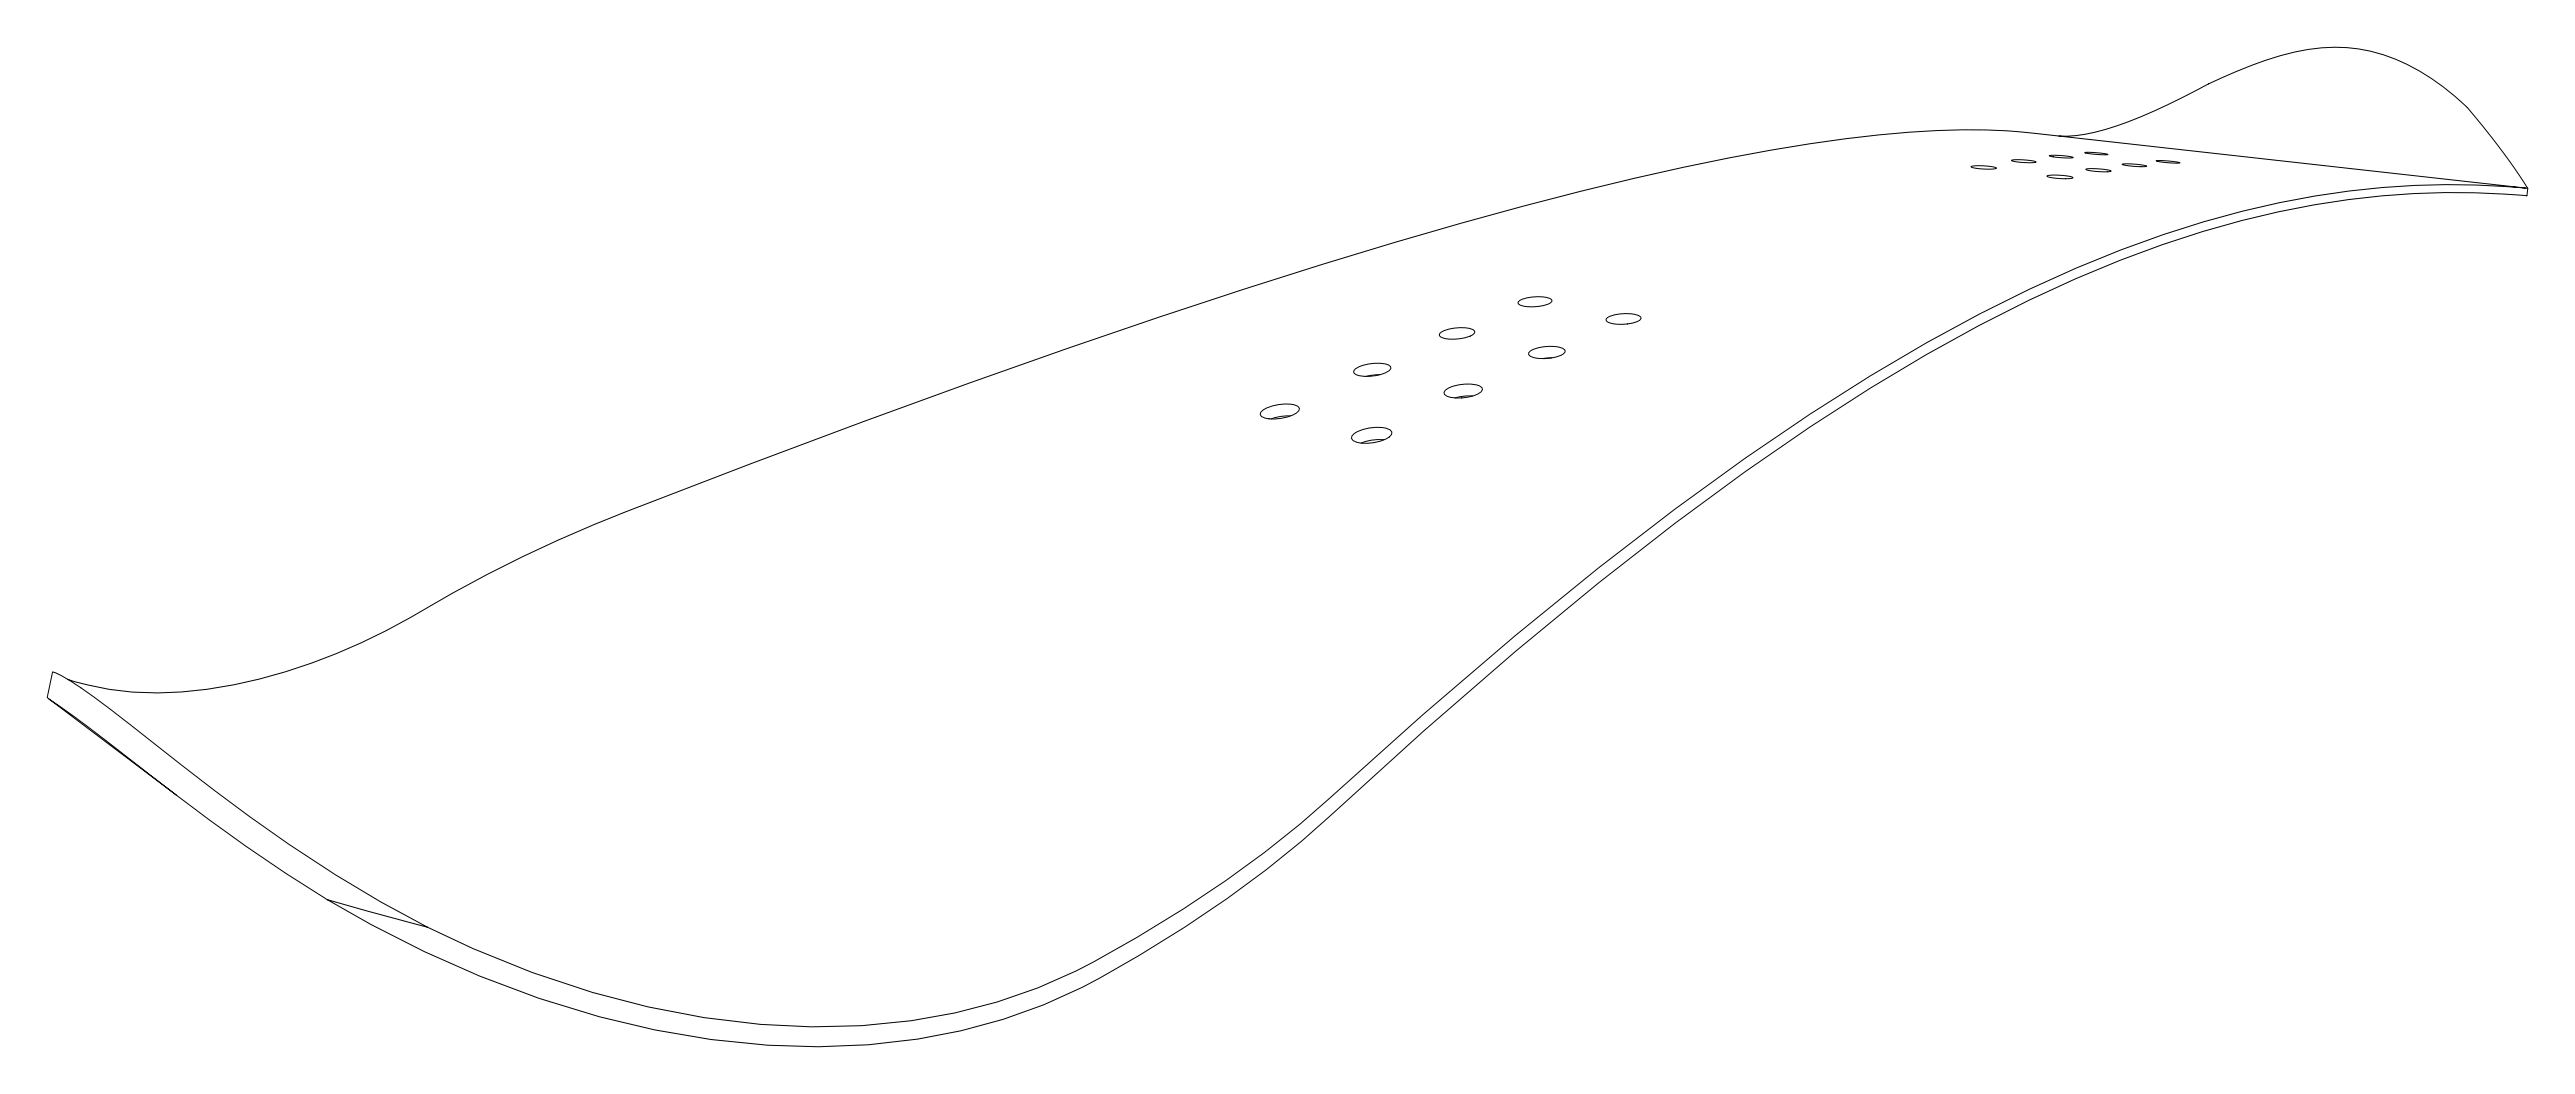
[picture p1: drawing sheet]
<svg xmlns="http://www.w3.org/2000/svg" width="1091mm" height="463mm" viewBox="0 0 1091 463" stroke-linecap="round" stroke-linejoin="round" font-family="sans-serif">
<g fill="none" stroke="#000" stroke-width=".42">
<path d="M872.3 57.6a70.4 70.4 0 0 0 29.3-6 290.4 290.4 0 0 0 34-16.1 169.5 169.5 0 0 1 42.3-14.6 70 70 0 0 1 52.2 12.4 79.5 79.5 0 0 1 21.9 20.3 248.4 248.4 0 0 1 18.9 26.2l-.2-.1a351.8 351.8 0 0 0-137.1 14.2 560.2 560.2 0 0 0-117.3 51.2 1007.6 1007.6 0 0 0-106.7 70.5 1933.1 1933.1 0 0 0-146.8 122.9 511 511 0 0 1-106.7 72.6 244.4 244.4 0 0 1-112.3 23.7 370.4 370.4 0 0 1-143.3-33.1l-19.4-9M835.2 70.5a25.5 25.5 0 0 1 10.6 .6 21.5 21.5 0 0 1-10.8-.4zM852.2 67.8a29 29 0 0 1 10.4 .7 24.1 24.1 0 0 1-10.5-.5zM867.3 74.4a26 26 0 0 1 10.9 .8l-.1 .2a25.4 25.4 0 0 1-11-.7zM868.2 65.9a28.4 28.4 0 0 1 10.1 .8 27.6 27.6 0 0 1-10.1-.8zM883.2 64.6h4.3l5.5 .8-5.9-.1zM883.7 71.6a29.4 29.4 0 0 1 10.7 .8 21.7 21.7 0 0 1-10.3-.4zM899 69.5a29.4 29.4 0 0 1 10.5 .9 28.5 28.5 0 0 1-10.5-.9zM913.5 68.1h4.2l5.8 .8a2.98 2.98 0 0 1-2.7 .2l-5.9-.6zM1069.9 79.6l-207.4-23.1a256.1 256.1 0 0 0-53.8-.5 713.9 713.9 0 0 0-95.6 14.9 1900.1 1900.1 0 0 0-186.5 51.7l-35.7 11.8-38.6 13.1-41.7 14.7-44.9 16.4-48.5 18.1-52.1 20a585.7 585.7 0 0 0-91 44.7 246.7 246.7 0 0 1-86.2 30.5 126.5 126.5 0 0 1-59.1-4.2M1070.9 79.8l-.4 3.1M1069.9 82.8l.6 .1-.2-.1a352.8 352.8 0 0 0-137 15.2 561.8 561.8 0 0 0-117.2 52.2 1013.7 1013.7 0 0 0-106.5 71.4 1946.9 1946.9 0 0 0-146.3 124.1 505.6 505.6 0 0 1-104.9 72.5 248.8 248.8 0 0 1-111.7 25.1 377.3 377.3 0 0 1-143.4-29.9l-23.5-10.4-22.6-11.5-18.5-10.5 42.4 11.7a647 647 0 0 1-104.3-68.8l-11.3-8.9a479.6 479.6 0 0 0-35.8-26.7l-3.8-2.2-3.6-1.6-2.3 10.9a672.3 672.3 0 0 1 43.5 32.6 837.3 837.3 0 0 0 75.2 53"/>
<path d="M643.1 127.9a8.4 8.4 0 0 1 5.9-2.1 13.1 13.1 0 0 1 8.4 1.2l.1 .6a8.2 8.2 0 0 1-5.9 2.2 12.7 12.7 0 0 1-8.4-1.2zM681 134.5a18.4 18.4 0 0 1 13.2-.9l.9 .6 .1 .7a7.3 7.3 0 0 1-5.8 2.3 13.8 13.8 0 0 1-8.9-1.3l-.1-.7zM574.2 156.2a18.2 18.2 0 0 1 14-1.7l.9 .7 .1 .8a8.9 8.9 0 0 1-6.2 3 16 16 0 0 1-8.6-.3l-.8-.8-.1-.8zM584.4 158.7l-5.5 .7M609.8 141.4a15 15 0 0 1 11-2.6l3.2 .8 .7 .6v.8a9.2 9.2 0 0 1-6.3 2.5 14.9 14.9 0 0 1-7.9-.7l-.7-.7zM648.3 148.6a18.2 18.2 0 0 1 13.8-1.1l.9 .7 .1 .8a8.3 8.3 0 0 1-6.3 2.7 15.8 15.8 0 0 1-8.3-.7l-.9-.7v-.9zM657.4 151.5l-3.8 .3M534.1 174.6a17 17 0 0 1 14.2-3.2l1.6 .7 .6 .8-.2 1a16.9 16.9 0 0 1-14.3 3.2l-1.6-.7-.5-.9zM546.6 176.1a19.9 19.9 0 0 0-8.1 1.3M612.4 165.2a17.7 17.7 0 0 1 14.4-1.8l1 .7 .2 .9a8 8 0 0 1-6.1 3.2 16.7 16.7 0 0 1-9-.4l-1-.8-.2-.9zM623.9 167.7a20.6 20.6 0 0 0-7.5 .8M573.7 183.6a17.9 17.9 0 0 1 15.2-1.6l.8 .9-.2 1.1a10.7 10.7 0 0 1-7.4 3.4 13.5 13.5 0 0 1-8.8-.8l-.7-.9 .1-1.1z"/>
<path d="M586.3 186.2a20 20 0 0 0-9.7 1.4M20.8 296l54 40.8"/>
</g>
</svg>
